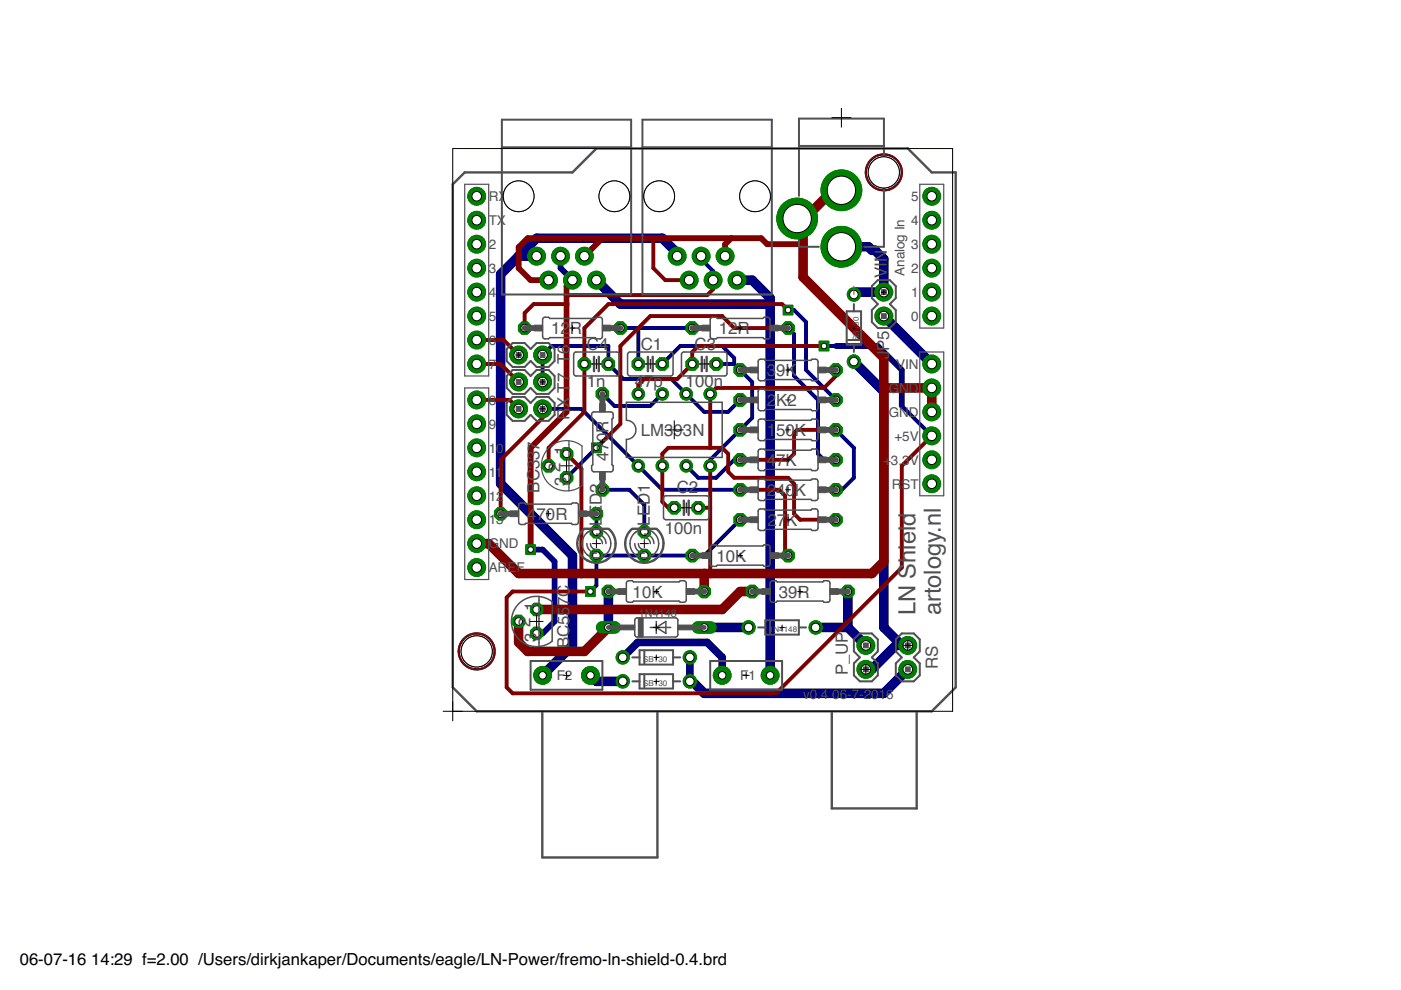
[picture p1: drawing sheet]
<svg xmlns="http://www.w3.org/2000/svg" width="297mm" height="210mm" viewBox="0 0 297 210" stroke-linecap="round" stroke-linejoin="round" font-family="sans-serif">
<defs><g id="words">
<g font-size="5" fill="#505050">
<text x="194.1" y="130.5" transform="rotate(-90 194.1 130.5)">LN Shield</text>
<text x="199.5" y="130.5" transform="rotate(-90 199.5 130.5)">artology.nl</text>
</g>
<g font-size="3.6" fill="#505050">
<text x="188" y="59" transform="rotate(-90 188 59)">VIN</text>
<text x="116.9" y="70.8">12</text>
<text x="120.8" y="70.8">R</text>
<text x="152.4" y="70.8">12R</text>
<text x="124.4" y="74.1">C4</text>
<text x="135.9" y="74.1">C1</text>
<text x="147.3" y="74.1">C3</text>
<text x="188.5" y="76.2" transform="rotate(-90 188.5 76.2)">JP5</text>
<text x="124.4" y="82.1">1n</text>
<text x="134.6" y="82.1">47p</text>
<text x="145.4" y="82.1">100n</text>
<text x="162.6" y="79.7">39K</text>
<text x="120.7" y="89.1" transform="rotate(-90 120.7 89.1)">R</text>
<text x="120.7" y="86.5" transform="rotate(-90 120.7 86.5)">X T7 T6</text>
<text x="162.6" y="86.1">2K2</text>
<text x="135.9" y="92.4">LM393N</text>
<text x="162.6" y="92.4">150</text>
<text x="168.5" y="92.4">K</text>
<text x="118.8" y="100" transform="rotate(-90 118.8 100)">2</text>
<text x="120.1" y="96.5" transform="rotate(-90 120.1 96.5)">1</text>
<text x="129" y="97.7" transform="rotate(-90 129 97.7)">470R</text>
<text x="162.6" y="98.8">47K</text>
<text x="114.4" y="104.5" transform="rotate(-90 114.4 104.5)">BC337</text>
<text x="120.1" y="103.1" transform="rotate(-90 120.1 103.1)">3</text>
<text x="143.5" y="104.6">C2</text>
<text x="162.6" y="105.1">240</text>
<text x="168.5" y="105.1">K</text>
<text x="111.8" y="110.2">470R</text>
<text x="127.6" y="111.5" transform="rotate(-90 127.6 111.5)">LED2</text>
<text x="137.8" y="111.5" transform="rotate(-90 137.8 111.5)">LED1</text>
<text x="140.9" y="113.2">100n</text>
<text x="162.7" y="111.5">27</text>
<text x="166.7" y="111.5">K</text>
<text x="151.9" y="119.1">10K</text>
<text x="113.8" y="129.5" transform="rotate(-90 113.8 129.5)">1</text>
<text x="120.7" y="128.5" transform="rotate(-90 120.7 128.5)">7C</text>
<text x="134.1" y="126.7">10K</text>
<text x="165.1" y="126.7">39R</text>
<text x="112.5" y="133" transform="rotate(-90 112.5 133)">2</text>
<text x="113.8" y="136.1" transform="rotate(-90 113.8 136.1)">3</text>
<text x="120.7" y="137.5" transform="rotate(-90 120.7 137.5)">BC55</text>
<text x="179.8" y="143.2" transform="rotate(-90 179.8 143.2)">P_UP</text>
<text x="198.8" y="141.8" transform="rotate(-90 198.8 141.8)">RS</text>
</g>
<g font-size="3.5">
<text x="4.2" y="204.6">06-07-16</text>
<text x="19.3" y="204.6">14:29 f=2.00 /Users/dirkjankaper/Documents/eagle/LN-Power/fremo-ln-shield-0.4.brd</text>
</g>
<g font-size="2.9" fill="#505050">
<text x="103.6" y="47.7">TX</text>
<text x="103.6" y="42.6">RX</text>
<text x="193.2" y="47.7">4</text>
<text x="193.2" y="42.6">5</text>
<text x="103.6" y="52.8">2</text>
<text x="193.2" y="52.8">3</text>
<text x="103.6" y="57.9">3</text>
<text x="191.7" y="58.5" transform="rotate(-90 191.7 58.5)">Analog In</text>
<text x="193.2" y="57.9">2</text>
<text x="103.6" y="63">4</text>
<text x="193.2" y="63">1</text>
<text x="103.6" y="68">5</text>
<text x="193.2" y="68">0</text>
<text x="103.6" y="73.1">6</text>
<text x="103.6" y="78.2">7</text>
<text x="188.4" y="83.3">GND</text>
<text x="190" y="78.2">VIN</text>
<text x="103.6" y="85.8">8</text>
<text x="188.4" y="88.3">GND</text>
<text x="103.6" y="96">10</text>
<text x="103.6" y="90.9">9</text>
<text x="189.6" y="93.4">+5V</text>
<text x="103.6" y="101">11</text>
<text x="187.2" y="98.5">+3.3V</text>
<text x="103.6" y="106.1">12</text>
<text x="189.1" y="103.6">RST</text>
<text x="103.6" y="111.2">13</text>
<text x="103.6" y="116.3">GND</text>
<text x="103.6" y="121.4">AREF</text>
<text x="118" y="144.2">F2</text>
<text x="156.9" y="144.2">F1</text>
<text x="170.3" y="148.3">v0.4</text>
<text x="176.5" y="148.3">06-7-2016</text>
</g>
<text font-size="2.3" fill="#505050" x="135.5" y="130.8">1N4148</text>
<g font-size="1.7" fill="#505050">
<text x="182.1" y="72.3" transform="rotate(-90 182.1 72.3)">SB130</text>
<text x="163" y="134.1">1N4148</text>
<text x="136.4" y="140.4">SB130</text>
<text x="136.4" y="145.5">SB130</text>
</g>
</g></defs>
<g fill="#000080" stroke="#000080" stroke-width=".21">
<path d="M98.1 135.5a3.9 3.9 0 0 1 6.3 .5 3.9 3.9 0 0 1-2.2 5.9 3.9 3.9 0 0 1-5.1-3.8h.3a3.7 3.7 0 0 1 5.3-3.3 3.7 3.7 0 0 1 .5 6.3 3.7 3.7 0 0 1-5.8-2.4v-.6h-.3a4.1 4.1 0 0 1 1-2.6z" fill-rule="evenodd"/>
<path d="M184.5 33.9a3.9 3.9 0 0 1 6.2 .6 3.9 3.9 0 0 1-2.2 5.8 3.9 3.9 0 0 1-5-3.7h.2a3.7 3.7 0 0 1 5.4-3.4 3.7 3.7 0 0 1 .5 6.3 3.7 3.7 0 0 1-5.9-2.4v-.5h-.2a4 4 0 0 1 1-2.7z" fill-rule="evenodd"/>
</g>
<g fill="none" stroke="#000080" stroke-width=".83">
<path d="M148.7 54.3v.6l2.5 2.6v1.9M131.5 69.6h15.3M135.3 69.6v7.6M140.4 77.2l3.8-3.8h8.9l2.6 2.5v1.3M151.8 77.2h3.9M155.7 77.2l3.8 3.8v7.6l-8.9 8.9v1.3M167.1 65.7h1.3l2.5 2.6v10.1l6.3 6.4M167.1 69.6l1.3 1.2v8.9l5 5.1v11.4l1.3 1.3h2.5M174.7 73.4h2.5M115 81v-5.7l1.9-1.9h12.1v3.8l3.2 3.1h10.1l7 7h5.1l2.5-2.5M115 86.7h8.3l17.1 17.1h16.5M126.4 95l-6.3 6.3"/>
<path d="M127.7 83.5l2.6 2.6h7.6l2.5-2.6M156.9 97.5h-1.2l-3.9 3.8h-3.8l-2.5-2.5M177.2 91.1l3.8 3.9v6.3l-2.5 2.5h-1.3M191.2 86.1l6.3 6.3M126.4 108.9v3.8M127.7 117.8l-1.3 1.3v5l-1.2 1.3M127.7 103.8h5.7l3.2 3.2v5.7M156.9 110.2l-7.6 7.6h-22.9"/>
</g>
<g fill="none" stroke="#000080" stroke-width="2">
<path d="M110 54.3h3.8M126.4 59.4l5.1 5.1h31.8M143.6 54.3v-.6l-3.2-3.2h-26.6l-7.6 7.6v44.5l15.2 15.2v19l-6.4 6.4M156.3 59.4h3.2l3.8 3.8v80M178.4 52.3h5.7l.7 .7h.7l1.9 1.9v7h-5.9l-.5 .5M181 76.7l6.4 6.3v50l3.8 3.8M187.4 67l10.1 10.2M129 125.4v7.6M149.3 133h9.4M172.9 133h6.9M179.8 125.4v7.6M179.8 133l3.8 3.8"/>
<path d="M192.5 136.8h-2.6l-5.1 5.1h-1.2M125.2 143.2l1.2 1.3h5.6M192.5 141.9l-5.1 5.1h-38.1l-2.5-2.5h-.5"/>
</g>
<path d="M132 139.4l3.2-3.2h14.7l3.2 3.2v3.8M146.3 139.4v5.1" fill="none" stroke="#000080" stroke-width="1.6"/>
<path d="M118.9 54.3v2.6l2.5 2.5M177.2 73.4h8.9l5.1 5v7.7M112.5 116.5h2.5l2.6 2.6v12.7l-2.6 2.5h-1.2" fill="none" stroke="#000080" stroke-width="1.2"/>
<circle cx="132" cy="139.4" r="1.41" fill="#008000" stroke="#008000" stroke-width=".21"/>
<circle cx="132" cy="139.4" r=".91" fill="#fff" stroke="#000" stroke-width=".21"/>
<circle cx="146.3" cy="139.4" r="1.41" fill="#008000" stroke="#008000" stroke-width=".21"/>
<circle cx="146.3" cy="139.4" r=".91" fill="#fff" stroke="#000" stroke-width=".21"/>
<circle cx="132" cy="144.5" r="1.41" fill="#008000" stroke="#008000" stroke-width=".21"/>
<circle cx="132" cy="144.5" r=".91" fill="#fff" stroke="#000" stroke-width=".21"/>
<circle cx="146.3" cy="144.5" r="1.41" fill="#008000" stroke="#008000" stroke-width=".21"/>
<circle cx="146.3" cy="144.5" r=".91" fill="#fff" stroke="#000" stroke-width=".21"/>
<circle cx="181" cy="76.7" r="1.41" fill="#008000" stroke="#008000" stroke-width=".21"/>
<circle cx="181" cy="76.7" r=".91" fill="#fff" stroke="#000" stroke-width=".21"/>
<circle cx="181" cy="62.4" r="1.41" fill="#008000" stroke="#008000" stroke-width=".21"/>
<circle cx="181" cy="62.4" r=".91" fill="#fff" stroke="#000" stroke-width=".21"/>
<circle cx="158.7" cy="133" r="1.41" fill="#008000" stroke="#008000" stroke-width=".21"/>
<circle cx="158.7" cy="133" r=".91" fill="#fff" stroke="#000" stroke-width=".21"/>
<circle cx="172.9" cy="133" r="1.41" fill="#008000" stroke="#008000" stroke-width=".21"/>
<circle cx="172.9" cy="133" r=".91" fill="#fff" stroke="#000" stroke-width=".21"/>
<path d="M127.7 133h2.6" fill="none" stroke="#008000" stroke-width="2.6"/>
<circle cx="129" cy="133" r=".8" fill="#fff" stroke="#000" stroke-width=".21"/>
<path d="M148 133h2.6" fill="none" stroke="#008000" stroke-width="2.6"/>
<circle cx="149.3" cy="133" r=".8" fill="#fff" stroke="#000" stroke-width=".21"/>
<circle cx="153.1" cy="143.2" r="1.88" fill="#008000" stroke="#008000" stroke-width=".21"/>
<circle cx="153.1" cy="143.2" r=".8" fill="#fff" stroke="#000" stroke-width=".21"/>
<circle cx="163.3" cy="143.2" r="1.88" fill="#008000" stroke="#008000" stroke-width=".21"/>
<circle cx="163.3" cy="143.2" r=".8" fill="#fff" stroke="#000" stroke-width=".21"/>
<circle cx="125.2" cy="143.2" r="1.88" fill="#008000" stroke="#008000" stroke-width=".21"/>
<circle cx="125.2" cy="143.2" r=".8" fill="#fff" stroke="#000" stroke-width=".21"/>
<circle cx="115" cy="143.2" r="1.88" fill="#008000" stroke="#008000" stroke-width=".21"/>
<circle cx="115" cy="143.2" r=".8" fill="#fff" stroke="#000" stroke-width=".21"/>
<circle cx="126.4" cy="59.4" r="1.88" fill="#008000" stroke="#008000" stroke-width=".21"/>
<circle cx="126.4" cy="59.4" r="1.02" fill="#fff" stroke="#000" stroke-width=".21"/>
<circle cx="123.9" cy="54.3" r="1.88" fill="#008000" stroke="#008000" stroke-width=".21"/>
<circle cx="123.9" cy="54.3" r="1.02" fill="#fff" stroke="#000" stroke-width=".21"/>
<circle cx="121.4" cy="59.4" r="1.88" fill="#008000" stroke="#008000" stroke-width=".21"/>
<circle cx="121.4" cy="59.4" r="1.02" fill="#fff" stroke="#000" stroke-width=".21"/>
<circle cx="118.9" cy="54.3" r="1.88" fill="#008000" stroke="#008000" stroke-width=".21"/>
<circle cx="118.9" cy="54.3" r="1.02" fill="#fff" stroke="#000" stroke-width=".21"/>
<circle cx="116.3" cy="59.4" r="1.88" fill="#008000" stroke="#008000" stroke-width=".21"/>
<circle cx="116.3" cy="59.4" r="1.02" fill="#fff" stroke="#000" stroke-width=".21"/>
<circle cx="113.8" cy="54.3" r="1.88" fill="#008000" stroke="#008000" stroke-width=".21"/>
<circle cx="113.8" cy="54.3" r="1.02" fill="#fff" stroke="#000" stroke-width=".21"/>
<circle cx="156.3" cy="59.4" r="1.88" fill="#008000" stroke="#008000" stroke-width=".21"/>
<circle cx="156.3" cy="59.4" r="1.02" fill="#fff" stroke="#000" stroke-width=".21"/>
<circle cx="153.7" cy="54.3" r="1.88" fill="#008000" stroke="#008000" stroke-width=".21"/>
<circle cx="153.7" cy="54.3" r="1.02" fill="#fff" stroke="#000" stroke-width=".21"/>
<circle cx="151.2" cy="59.4" r="1.88" fill="#008000" stroke="#008000" stroke-width=".21"/>
<circle cx="151.2" cy="59.4" r="1.02" fill="#fff" stroke="#000" stroke-width=".21"/>
<circle cx="148.7" cy="54.3" r="1.88" fill="#008000" stroke="#008000" stroke-width=".21"/>
<circle cx="148.7" cy="54.3" r="1.02" fill="#fff" stroke="#000" stroke-width=".21"/>
<circle cx="146.1" cy="59.4" r="1.88" fill="#008000" stroke="#008000" stroke-width=".21"/>
<circle cx="146.1" cy="59.4" r="1.02" fill="#fff" stroke="#000" stroke-width=".21"/>
<circle cx="143.6" cy="54.3" r="1.88" fill="#008000" stroke="#008000" stroke-width=".21"/>
<circle cx="143.6" cy="54.3" r="1.02" fill="#fff" stroke="#000" stroke-width=".21"/>
<circle cx="178.4" cy="52.3" r="4.3" fill="#008000" stroke="#008000" stroke-width=".21"/>
<circle cx="178.4" cy="52.3" r="3" fill="#fff" stroke="#000" stroke-width=".21"/>
<circle cx="178.4" cy="40.3" r="4.3" fill="#008000" stroke="#008000" stroke-width=".21"/>
<circle cx="178.4" cy="40.3" r="3" fill="#fff" stroke="#000" stroke-width=".21"/>
<circle cx="169" cy="46.3" r="4.3" fill="#008000" stroke="#008000" stroke-width=".21"/>
<circle cx="169" cy="46.3" r="3" fill="#fff" stroke="#000" stroke-width=".21"/>
<circle cx="113.8" cy="129.2" r="1.42" fill="#008000" stroke="#008000" stroke-width=".21"/>
<circle cx="113.8" cy="129.2" r=".8" fill="#fff" stroke="#000" stroke-width=".21"/>
<circle cx="110" cy="131.8" r="1.42" fill="#008000" stroke="#008000" stroke-width=".21"/>
<circle cx="110" cy="131.8" r=".8" fill="#fff" stroke="#000" stroke-width=".21"/>
<circle cx="113.8" cy="134.3" r="1.42" fill="#008000" stroke="#008000" stroke-width=".21"/>
<circle cx="113.8" cy="134.3" r=".8" fill="#fff" stroke="#000" stroke-width=".21"/>
<circle cx="159.5" cy="125.4" r="1.42" fill="#008000" stroke="#008000" stroke-width=".21"/>
<circle cx="159.5" cy="125.4" r=".8" fill="#fff" stroke="#000" stroke-width=".21"/>
<circle cx="179.8" cy="125.4" r="1.42" fill="#008000" stroke="#008000" stroke-width=".21"/>
<circle cx="179.8" cy="125.4" r=".8" fill="#fff" stroke="#000" stroke-width=".21"/>
<circle cx="149.3" cy="125.4" r="1.42" fill="#008000" stroke="#008000" stroke-width=".21"/>
<circle cx="149.3" cy="125.4" r=".8" fill="#fff" stroke="#000" stroke-width=".21"/>
<circle cx="129" cy="125.4" r="1.42" fill="#008000" stroke="#008000" stroke-width=".21"/>
<circle cx="129" cy="125.4" r=".8" fill="#fff" stroke="#000" stroke-width=".21"/>
<circle cx="197.5" cy="102.6" r="1.88" fill="#008000" stroke="#008000" stroke-width=".21"/>
<circle cx="197.5" cy="102.6" r="1.02" fill="#fff" stroke="#000" stroke-width=".21"/>
<circle cx="197.5" cy="97.5" r="1.88" fill="#008000" stroke="#008000" stroke-width=".21"/>
<circle cx="197.5" cy="97.5" r="1.02" fill="#fff" stroke="#000" stroke-width=".21"/>
<circle cx="197.5" cy="92.4" r="1.88" fill="#008000" stroke="#008000" stroke-width=".21"/>
<circle cx="197.5" cy="92.4" r="1.02" fill="#fff" stroke="#000" stroke-width=".21"/>
<circle cx="197.5" cy="87.3" r="1.88" fill="#008000" stroke="#008000" stroke-width=".21"/>
<circle cx="197.5" cy="87.3" r="1.02" fill="#fff" stroke="#000" stroke-width=".21"/>
<circle cx="197.5" cy="82.3" r="1.88" fill="#008000" stroke="#008000" stroke-width=".21"/>
<circle cx="197.5" cy="82.3" r="1.02" fill="#fff" stroke="#000" stroke-width=".21"/>
<circle cx="197.5" cy="77.2" r="1.88" fill="#008000" stroke="#008000" stroke-width=".21"/>
<circle cx="197.5" cy="77.2" r="1.02" fill="#fff" stroke="#000" stroke-width=".21"/>
<circle cx="197.5" cy="67" r="1.88" fill="#008000" stroke="#008000" stroke-width=".21"/>
<circle cx="197.5" cy="67" r="1.02" fill="#fff" stroke="#000" stroke-width=".21"/>
<circle cx="197.5" cy="61.9" r="1.88" fill="#008000" stroke="#008000" stroke-width=".21"/>
<circle cx="197.5" cy="61.9" r="1.02" fill="#fff" stroke="#000" stroke-width=".21"/>
<circle cx="197.5" cy="56.9" r="1.88" fill="#008000" stroke="#008000" stroke-width=".21"/>
<circle cx="197.5" cy="56.9" r="1.02" fill="#fff" stroke="#000" stroke-width=".21"/>
<circle cx="197.5" cy="51.8" r="1.88" fill="#008000" stroke="#008000" stroke-width=".21"/>
<circle cx="197.5" cy="51.8" r="1.02" fill="#fff" stroke="#000" stroke-width=".21"/>
<circle cx="197.5" cy="46.7" r="1.88" fill="#008000" stroke="#008000" stroke-width=".21"/>
<circle cx="197.5" cy="46.7" r="1.02" fill="#fff" stroke="#000" stroke-width=".21"/>
<circle cx="197.5" cy="41.6" r="1.88" fill="#008000" stroke="#008000" stroke-width=".21"/>
<circle cx="197.5" cy="41.6" r="1.02" fill="#fff" stroke="#000" stroke-width=".21"/>
<circle cx="101.1" cy="41.6" r="1.88" fill="#008000" stroke="#008000" stroke-width=".21"/>
<circle cx="101.1" cy="41.6" r="1.02" fill="#fff" stroke="#000" stroke-width=".21"/>
<circle cx="101.1" cy="46.7" r="1.88" fill="#008000" stroke="#008000" stroke-width=".21"/>
<circle cx="101.1" cy="46.7" r="1.02" fill="#fff" stroke="#000" stroke-width=".21"/>
<circle cx="101.1" cy="51.8" r="1.88" fill="#008000" stroke="#008000" stroke-width=".21"/>
<circle cx="101.1" cy="51.8" r="1.02" fill="#fff" stroke="#000" stroke-width=".21"/>
<circle cx="101.1" cy="56.9" r="1.88" fill="#008000" stroke="#008000" stroke-width=".21"/>
<circle cx="101.1" cy="56.9" r="1.02" fill="#fff" stroke="#000" stroke-width=".21"/>
<circle cx="101.1" cy="61.9" r="1.88" fill="#008000" stroke="#008000" stroke-width=".21"/>
<circle cx="101.1" cy="61.9" r="1.02" fill="#fff" stroke="#000" stroke-width=".21"/>
<circle cx="101.1" cy="67" r="1.88" fill="#008000" stroke="#008000" stroke-width=".21"/>
<circle cx="101.1" cy="67" r="1.02" fill="#fff" stroke="#000" stroke-width=".21"/>
<circle cx="101.1" cy="72.1" r="1.88" fill="#008000" stroke="#008000" stroke-width=".21"/>
<circle cx="101.1" cy="72.1" r="1.02" fill="#fff" stroke="#000" stroke-width=".21"/>
<circle cx="101.1" cy="77.2" r="1.88" fill="#008000" stroke="#008000" stroke-width=".21"/>
<circle cx="101.1" cy="77.2" r="1.02" fill="#fff" stroke="#000" stroke-width=".21"/>
<circle cx="101.1" cy="84.8" r="1.88" fill="#008000" stroke="#008000" stroke-width=".21"/>
<circle cx="101.1" cy="84.8" r="1.02" fill="#fff" stroke="#000" stroke-width=".21"/>
<circle cx="101.1" cy="89.9" r="1.88" fill="#008000" stroke="#008000" stroke-width=".21"/>
<circle cx="101.1" cy="89.9" r="1.02" fill="#fff" stroke="#000" stroke-width=".21"/>
<circle cx="101.1" cy="95" r="1.88" fill="#008000" stroke="#008000" stroke-width=".21"/>
<circle cx="101.1" cy="95" r="1.02" fill="#fff" stroke="#000" stroke-width=".21"/>
<circle cx="101.1" cy="100" r="1.88" fill="#008000" stroke="#008000" stroke-width=".21"/>
<circle cx="101.1" cy="100" r="1.02" fill="#fff" stroke="#000" stroke-width=".21"/>
<circle cx="101.1" cy="105.1" r="1.88" fill="#008000" stroke="#008000" stroke-width=".21"/>
<circle cx="101.1" cy="105.1" r="1.02" fill="#fff" stroke="#000" stroke-width=".21"/>
<circle cx="101.1" cy="110.2" r="1.88" fill="#008000" stroke="#008000" stroke-width=".21"/>
<circle cx="101.1" cy="110.2" r="1.02" fill="#fff" stroke="#000" stroke-width=".21"/>
<circle cx="101.1" cy="115.3" r="1.88" fill="#008000" stroke="#008000" stroke-width=".21"/>
<circle cx="101.1" cy="115.3" r="1.02" fill="#fff" stroke="#000" stroke-width=".21"/>
<circle cx="101.1" cy="120.3" r="1.88" fill="#008000" stroke="#008000" stroke-width=".21"/>
<circle cx="101.1" cy="120.3" r="1.02" fill="#fff" stroke="#000" stroke-width=".21"/>
<circle cx="135.3" cy="98.8" r="1.31" fill="#008000" stroke="#008000" stroke-width=".21"/>
<circle cx="135.3" cy="98.8" r=".8" fill="#fff" stroke="#000" stroke-width=".21"/>
<circle cx="140.4" cy="98.8" r="1.31" fill="#008000" stroke="#008000" stroke-width=".21"/>
<circle cx="140.4" cy="98.8" r=".8" fill="#fff" stroke="#000" stroke-width=".21"/>
<circle cx="140.4" cy="83.5" r="1.31" fill="#008000" stroke="#008000" stroke-width=".21"/>
<circle cx="140.4" cy="83.5" r=".8" fill="#fff" stroke="#000" stroke-width=".21"/>
<circle cx="135.3" cy="83.5" r="1.31" fill="#008000" stroke="#008000" stroke-width=".21"/>
<circle cx="135.3" cy="83.5" r=".8" fill="#fff" stroke="#000" stroke-width=".21"/>
<circle cx="145.5" cy="98.8" r="1.31" fill="#008000" stroke="#008000" stroke-width=".21"/>
<circle cx="145.5" cy="98.8" r=".8" fill="#fff" stroke="#000" stroke-width=".21"/>
<circle cx="150.6" cy="98.8" r="1.31" fill="#008000" stroke="#008000" stroke-width=".21"/>
<circle cx="150.6" cy="98.8" r=".8" fill="#fff" stroke="#000" stroke-width=".21"/>
<circle cx="145.5" cy="83.5" r="1.31" fill="#008000" stroke="#008000" stroke-width=".21"/>
<circle cx="145.5" cy="83.5" r=".8" fill="#fff" stroke="#000" stroke-width=".21"/>
<circle cx="150.6" cy="83.5" r="1.31" fill="#008000" stroke="#008000" stroke-width=".21"/>
<circle cx="150.6" cy="83.5" r=".8" fill="#fff" stroke="#000" stroke-width=".21"/>
<circle cx="120.1" cy="96.2" r="1.42" fill="#008000" stroke="#008000" stroke-width=".21"/>
<circle cx="120.1" cy="96.2" r=".8" fill="#fff" stroke="#000" stroke-width=".21"/>
<circle cx="116.3" cy="98.8" r="1.42" fill="#008000" stroke="#008000" stroke-width=".21"/>
<circle cx="116.3" cy="98.8" r=".8" fill="#fff" stroke="#000" stroke-width=".21"/>
<circle cx="120.1" cy="101.3" r="1.42" fill="#008000" stroke="#008000" stroke-width=".21"/>
<circle cx="120.1" cy="101.3" r=".8" fill="#fff" stroke="#000" stroke-width=".21"/>
<circle cx="135.3" cy="77.2" r="1.42" fill="#008000" stroke="#008000" stroke-width=".21"/>
<circle cx="135.3" cy="77.2" r=".8" fill="#fff" stroke="#000" stroke-width=".21"/>
<circle cx="140.4" cy="77.2" r="1.42" fill="#008000" stroke="#008000" stroke-width=".21"/>
<circle cx="140.4" cy="77.2" r=".8" fill="#fff" stroke="#000" stroke-width=".21"/>
<circle cx="143" cy="107.7" r="1.42" fill="#008000" stroke="#008000" stroke-width=".21"/>
<circle cx="143" cy="107.7" r=".8" fill="#fff" stroke="#000" stroke-width=".21"/>
<circle cx="148" cy="107.7" r="1.42" fill="#008000" stroke="#008000" stroke-width=".21"/>
<circle cx="148" cy="107.7" r=".8" fill="#fff" stroke="#000" stroke-width=".21"/>
<circle cx="146.8" cy="77.2" r="1.42" fill="#008000" stroke="#008000" stroke-width=".21"/>
<circle cx="146.8" cy="77.2" r=".8" fill="#fff" stroke="#000" stroke-width=".21"/>
<circle cx="151.8" cy="77.2" r="1.42" fill="#008000" stroke="#008000" stroke-width=".21"/>
<circle cx="151.8" cy="77.2" r=".8" fill="#fff" stroke="#000" stroke-width=".21"/>
<circle cx="123.9" cy="77.2" r="1.42" fill="#008000" stroke="#008000" stroke-width=".21"/>
<circle cx="123.9" cy="77.2" r=".8" fill="#fff" stroke="#000" stroke-width=".21"/>
<circle cx="129" cy="77.2" r="1.42" fill="#008000" stroke="#008000" stroke-width=".21"/>
<circle cx="129" cy="77.2" r=".8" fill="#fff" stroke="#000" stroke-width=".21"/>
<circle cx="156.9" cy="78.4" r="1.42" fill="#008000" stroke="#008000" stroke-width=".21"/>
<circle cx="156.9" cy="78.4" r=".8" fill="#fff" stroke="#000" stroke-width=".21"/>
<circle cx="177.2" cy="78.4" r="1.42" fill="#008000" stroke="#008000" stroke-width=".21"/>
<circle cx="177.2" cy="78.4" r=".8" fill="#fff" stroke="#000" stroke-width=".21"/>
<circle cx="156.9" cy="84.8" r="1.42" fill="#008000" stroke="#008000" stroke-width=".21"/>
<circle cx="156.9" cy="84.8" r=".8" fill="#fff" stroke="#000" stroke-width=".21"/>
<circle cx="177.2" cy="84.8" r="1.42" fill="#008000" stroke="#008000" stroke-width=".21"/>
<circle cx="177.2" cy="84.8" r=".8" fill="#fff" stroke="#000" stroke-width=".21"/>
<circle cx="127.7" cy="83.5" r="1.42" fill="#008000" stroke="#008000" stroke-width=".21"/>
<circle cx="127.7" cy="83.5" r=".8" fill="#fff" stroke="#000" stroke-width=".21"/>
<circle cx="127.7" cy="103.8" r="1.42" fill="#008000" stroke="#008000" stroke-width=".21"/>
<circle cx="127.7" cy="103.8" r=".8" fill="#fff" stroke="#000" stroke-width=".21"/>
<circle cx="146.8" cy="69.6" r="1.42" fill="#008000" stroke="#008000" stroke-width=".21"/>
<circle cx="146.8" cy="69.6" r=".8" fill="#fff" stroke="#000" stroke-width=".21"/>
<circle cx="167.1" cy="69.6" r="1.42" fill="#008000" stroke="#008000" stroke-width=".21"/>
<circle cx="167.1" cy="69.6" r=".8" fill="#fff" stroke="#000" stroke-width=".21"/>
<circle cx="111.2" cy="69.6" r="1.42" fill="#008000" stroke="#008000" stroke-width=".21"/>
<circle cx="111.2" cy="69.6" r=".8" fill="#fff" stroke="#000" stroke-width=".21"/>
<circle cx="131.5" cy="69.6" r="1.42" fill="#008000" stroke="#008000" stroke-width=".21"/>
<circle cx="131.5" cy="69.6" r=".8" fill="#fff" stroke="#000" stroke-width=".21"/>
<circle cx="156.9" cy="91.1" r="1.42" fill="#008000" stroke="#008000" stroke-width=".21"/>
<circle cx="156.9" cy="91.1" r=".8" fill="#fff" stroke="#000" stroke-width=".21"/>
<circle cx="177.2" cy="91.1" r="1.42" fill="#008000" stroke="#008000" stroke-width=".21"/>
<circle cx="177.2" cy="91.1" r=".8" fill="#fff" stroke="#000" stroke-width=".21"/>
<circle cx="156.9" cy="97.5" r="1.42" fill="#008000" stroke="#008000" stroke-width=".21"/>
<circle cx="156.9" cy="97.5" r=".8" fill="#fff" stroke="#000" stroke-width=".21"/>
<circle cx="177.2" cy="97.5" r="1.42" fill="#008000" stroke="#008000" stroke-width=".21"/>
<circle cx="177.2" cy="97.5" r=".8" fill="#fff" stroke="#000" stroke-width=".21"/>
<circle cx="177.2" cy="110.2" r="1.42" fill="#008000" stroke="#008000" stroke-width=".21"/>
<circle cx="177.2" cy="110.2" r=".8" fill="#fff" stroke="#000" stroke-width=".21"/>
<circle cx="156.9" cy="110.2" r="1.42" fill="#008000" stroke="#008000" stroke-width=".21"/>
<circle cx="156.9" cy="110.2" r=".8" fill="#fff" stroke="#000" stroke-width=".21"/>
<circle cx="156.9" cy="103.8" r="1.42" fill="#008000" stroke="#008000" stroke-width=".21"/>
<circle cx="156.9" cy="103.8" r=".8" fill="#fff" stroke="#000" stroke-width=".21"/>
<circle cx="177.2" cy="103.8" r="1.42" fill="#008000" stroke="#008000" stroke-width=".21"/>
<circle cx="177.2" cy="103.8" r=".8" fill="#fff" stroke="#000" stroke-width=".21"/>
<circle cx="167.1" cy="117.8" r="1.42" fill="#008000" stroke="#008000" stroke-width=".21"/>
<circle cx="167.1" cy="117.8" r=".8" fill="#fff" stroke="#000" stroke-width=".21"/>
<circle cx="146.8" cy="117.8" r="1.42" fill="#008000" stroke="#008000" stroke-width=".21"/>
<circle cx="146.8" cy="117.8" r=".8" fill="#fff" stroke="#000" stroke-width=".21"/>
<circle cx="106.2" cy="108.9" r="1.42" fill="#008000" stroke="#008000" stroke-width=".21"/>
<circle cx="106.2" cy="108.9" r=".8" fill="#fff" stroke="#000" stroke-width=".21"/>
<circle cx="126.4" cy="108.9" r="1.42" fill="#008000" stroke="#008000" stroke-width=".21"/>
<circle cx="126.4" cy="108.9" r=".8" fill="#fff" stroke="#000" stroke-width=".21"/>
<circle cx="115" cy="81" r="1.88" fill="#008000" stroke="#008000" stroke-width=".21"/>
<circle cx="115" cy="81" r="1.02" fill="#fff" stroke="#000" stroke-width=".21"/>
<circle cx="110" cy="81" r="1.88" fill="#008000" stroke="#008000" stroke-width=".21"/>
<circle cx="110" cy="81" r="1.02" fill="#fff" stroke="#000" stroke-width=".21"/>
<circle cx="115" cy="86.7" r="1.88" fill="#008000" stroke="#008000" stroke-width=".21"/>
<circle cx="115" cy="86.7" r="1.02" fill="#fff" stroke="#000" stroke-width=".21"/>
<circle cx="110" cy="86.7" r="1.88" fill="#008000" stroke="#008000" stroke-width=".21"/>
<circle cx="110" cy="86.7" r="1.02" fill="#fff" stroke="#000" stroke-width=".21"/>
<circle cx="136.6" cy="117.8" r="1.42" fill="#008000" stroke="#008000" stroke-width=".21"/>
<circle cx="136.6" cy="117.8" r=".8" fill="#fff" stroke="#000" stroke-width=".21"/>
<circle cx="136.6" cy="112.7" r="1.42" fill="#008000" stroke="#008000" stroke-width=".21"/>
<circle cx="136.6" cy="112.7" r=".8" fill="#fff" stroke="#000" stroke-width=".21"/>
<circle cx="126.4" cy="117.8" r="1.42" fill="#008000" stroke="#008000" stroke-width=".21"/>
<circle cx="126.4" cy="117.8" r=".8" fill="#fff" stroke="#000" stroke-width=".21"/>
<circle cx="126.4" cy="112.7" r="1.42" fill="#008000" stroke="#008000" stroke-width=".21"/>
<circle cx="126.4" cy="112.7" r=".8" fill="#fff" stroke="#000" stroke-width=".21"/>
<circle cx="192.5" cy="136.8" r="1.88" fill="#008000" stroke="#008000" stroke-width=".21"/>
<circle cx="192.5" cy="136.8" r="1.02" fill="#fff" stroke="#000" stroke-width=".21"/>
<circle cx="192.5" cy="141.9" r="1.88" fill="#008000" stroke="#008000" stroke-width=".21"/>
<circle cx="192.5" cy="141.9" r="1.02" fill="#fff" stroke="#000" stroke-width=".21"/>
<circle cx="183.6" cy="141.9" r="1.88" fill="#008000" stroke="#008000" stroke-width=".21"/>
<circle cx="183.6" cy="141.9" r="1.02" fill="#fff" stroke="#000" stroke-width=".21"/>
<circle cx="183.6" cy="136.8" r="1.88" fill="#008000" stroke="#008000" stroke-width=".21"/>
<circle cx="183.6" cy="136.8" r="1.02" fill="#fff" stroke="#000" stroke-width=".21"/>
<circle cx="187.4" cy="61.9" r="1.88" fill="#008000" stroke="#008000" stroke-width=".21"/>
<circle cx="187.4" cy="61.9" r="1.02" fill="#fff" stroke="#000" stroke-width=".21"/>
<circle cx="187.4" cy="67" r="1.88" fill="#008000" stroke="#008000" stroke-width=".21"/>
<circle cx="187.4" cy="67" r="1.02" fill="#fff" stroke="#000" stroke-width=".21"/>
<circle cx="110" cy="75.3" r="1.88" fill="#008000" stroke="#008000" stroke-width=".21"/>
<circle cx="110" cy="75.3" r="1.02" fill="#fff" stroke="#000" stroke-width=".21"/>
<circle cx="115" cy="75.3" r="1.88" fill="#008000" stroke="#008000" stroke-width=".21"/>
<circle cx="115" cy="75.3" r="1.02" fill="#fff" stroke="#000" stroke-width=".21"/>
<path d="M173.7 72.3h2v2.1h-2z" fill="#008000" stroke="#008000" stroke-width=".21"/>
<circle cx="174.7" cy="73.4" r=".59" fill="#fff" stroke="#000" stroke-width=".21"/>
<path d="M124.2 124.4h2v2h-2z" fill="#008000" stroke="#008000" stroke-width=".21"/>
<circle cx="125.2" cy="125.4" r=".59" fill="#fff" stroke="#000" stroke-width=".21"/>
<path d="M166.1 64.7h2v2.1h-2z" fill="#008000" stroke="#008000" stroke-width=".21"/>
<circle cx="167.1" cy="65.7" r=".59" fill="#fff" stroke="#000" stroke-width=".21"/>
<path d="M125.4 93.9h2.1v2.1h-2.1z" fill="#008000" stroke="#008000" stroke-width=".21"/>
<circle cx="126.4" cy="95" r=".59" fill="#fff" stroke="#000" stroke-width=".21"/>
<path d="M111.5 115.5h2v2h-2z" fill="#008000" stroke="#008000" stroke-width=".21"/>
<circle cx="112.5" cy="116.5" r=".59" fill="#fff" stroke="#000" stroke-width=".21"/>
<path d="M178.4 40.3h-1.8l-6.3 6.4v12.1l17.1 17.1v43.2l-2.6 2.5h-74.8l-6.4-6.3h-2.5M187.4 82.3h10.1v5M110 131.8v4.4l1.9 1.9h12l5.1-5.1M149.3 121.6v3.8M159.5 125.4h-2.6l-3.8 3.8h-39.3" fill="none" stroke="#800000" stroke-width="2"/>
<path d="M121.4 59.4l-1.3 1.3v26.6l-7.6 7.7v21.5M127.7 50.5l-3.8 3.8M155 50.5l-1.3 1.3v2.5M170.3 51.8h-7.7l-1.2-1.3h-49.5l-1.9 1.9v4.5l2.5 2.5h3.8" fill="none" stroke="#800000" stroke-width="1.2"/>
<g fill="none" stroke="#800000" stroke-width=".83">
<path d="M138.5 50.5v6.4l2.6 2.5h5M151.2 59.4v1.9l-1.3 1.3h-29.8M169 46.3l.4 .4h.9M101.1 77.2h5.1l3.8 3.8M101.1 72.1h5.7l3.2 3.2M120.1 64.5h-7l-1.9 1.9v3.2M167.1 69.6h-11.4l-2.6-2.6h-15.2l-6.4 6.4v16.5l-5.1 5.1M167.1 65.7l-1.3-1.2h-36.8l-5.1 5.1v17.7l-7.6 7.7v3.8M174.7 73.4h-26.7l-1.2 1.2v2.6l-3.2 3.1h-7l-1.3 1.3v1.9M177.2 78.4v1.3l-2.5 2.6h-22.9l-1.2 1.2v11.5M101.1 84.8h7l1.9 1.9M115 86.7v1.9l-8.8 8.9v11.4"/>
<path d="M120.1 96.2l3.2 3.2v22.2M150.6 98.8v22.8M177.2 91.1h-8.2l-.6 .7v4.4l-1.3 1.3h-10.2M197.5 92.4l-6.3 6.4v21.5l-26.7 26.7h-55.8l-1.3-1.3v-19l1.3-1.3h16.5M143 107.7h-1.3l-1.3-1.3v-10.2l1.3-1.2h11.4l1.3 1.2v3.8l1.3 1.3h11.4l1.3 1.3v6.3l1.2 1.3h7.6M148 107.7h2.6M156.9 103.8h8.3l1.3 1.3v12.1l.6 .6"/>
</g>
<circle cx="132" cy="139.4" r="1.41" fill="#008000" stroke="#008000" stroke-width=".21"/>
<circle cx="132" cy="139.4" r=".91" fill="#fff" stroke="#000" stroke-width=".21"/>
<circle cx="146.3" cy="139.4" r="1.41" fill="#008000" stroke="#008000" stroke-width=".21"/>
<circle cx="146.3" cy="139.4" r=".91" fill="#fff" stroke="#000" stroke-width=".21"/>
<circle cx="132" cy="144.5" r="1.41" fill="#008000" stroke="#008000" stroke-width=".21"/>
<circle cx="132" cy="144.5" r=".91" fill="#fff" stroke="#000" stroke-width=".21"/>
<circle cx="146.3" cy="144.5" r="1.41" fill="#008000" stroke="#008000" stroke-width=".21"/>
<circle cx="146.3" cy="144.5" r=".91" fill="#fff" stroke="#000" stroke-width=".21"/>
<circle cx="181" cy="76.7" r="1.41" fill="#008000" stroke="#008000" stroke-width=".21"/>
<circle cx="181" cy="76.7" r=".91" fill="#fff" stroke="#000" stroke-width=".21"/>
<circle cx="181" cy="62.4" r="1.41" fill="#008000" stroke="#008000" stroke-width=".21"/>
<circle cx="181" cy="62.4" r=".91" fill="#fff" stroke="#000" stroke-width=".21"/>
<circle cx="158.7" cy="133" r="1.41" fill="#008000" stroke="#008000" stroke-width=".21"/>
<circle cx="158.7" cy="133" r=".91" fill="#fff" stroke="#000" stroke-width=".21"/>
<circle cx="172.9" cy="133" r="1.41" fill="#008000" stroke="#008000" stroke-width=".21"/>
<circle cx="172.9" cy="133" r=".91" fill="#fff" stroke="#000" stroke-width=".21"/>
<path d="M127.7 133h2.6" fill="none" stroke="#008000" stroke-width="2.6"/>
<circle cx="129" cy="133" r=".8" fill="#fff" stroke="#000" stroke-width=".21"/>
<path d="M148 133h2.6" fill="none" stroke="#008000" stroke-width="2.6"/>
<circle cx="149.3" cy="133" r=".8" fill="#fff" stroke="#000" stroke-width=".21"/>
<circle cx="153.1" cy="143.2" r="1.88" fill="#008000" stroke="#008000" stroke-width=".21"/>
<circle cx="153.1" cy="143.2" r=".8" fill="#fff" stroke="#000" stroke-width=".21"/>
<circle cx="163.3" cy="143.2" r="1.88" fill="#008000" stroke="#008000" stroke-width=".21"/>
<circle cx="163.3" cy="143.2" r=".8" fill="#fff" stroke="#000" stroke-width=".21"/>
<circle cx="125.2" cy="143.2" r="1.88" fill="#008000" stroke="#008000" stroke-width=".21"/>
<circle cx="125.2" cy="143.2" r=".8" fill="#fff" stroke="#000" stroke-width=".21"/>
<circle cx="115" cy="143.2" r="1.88" fill="#008000" stroke="#008000" stroke-width=".21"/>
<circle cx="115" cy="143.2" r=".8" fill="#fff" stroke="#000" stroke-width=".21"/>
<circle cx="126.4" cy="59.4" r="1.88" fill="#008000" stroke="#008000" stroke-width=".21"/>
<circle cx="126.4" cy="59.4" r="1.02" fill="#fff" stroke="#000" stroke-width=".21"/>
<circle cx="123.9" cy="54.3" r="1.88" fill="#008000" stroke="#008000" stroke-width=".21"/>
<circle cx="123.9" cy="54.3" r="1.02" fill="#fff" stroke="#000" stroke-width=".21"/>
<circle cx="121.4" cy="59.4" r="1.88" fill="#008000" stroke="#008000" stroke-width=".21"/>
<circle cx="121.4" cy="59.4" r="1.02" fill="#fff" stroke="#000" stroke-width=".21"/>
<circle cx="118.9" cy="54.3" r="1.88" fill="#008000" stroke="#008000" stroke-width=".21"/>
<circle cx="118.9" cy="54.3" r="1.02" fill="#fff" stroke="#000" stroke-width=".21"/>
<circle cx="116.3" cy="59.4" r="1.88" fill="#008000" stroke="#008000" stroke-width=".21"/>
<circle cx="116.3" cy="59.4" r="1.02" fill="#fff" stroke="#000" stroke-width=".21"/>
<circle cx="113.8" cy="54.3" r="1.88" fill="#008000" stroke="#008000" stroke-width=".21"/>
<circle cx="113.8" cy="54.3" r="1.02" fill="#fff" stroke="#000" stroke-width=".21"/>
<circle cx="156.3" cy="59.4" r="1.88" fill="#008000" stroke="#008000" stroke-width=".21"/>
<circle cx="156.3" cy="59.4" r="1.02" fill="#fff" stroke="#000" stroke-width=".21"/>
<circle cx="153.7" cy="54.3" r="1.88" fill="#008000" stroke="#008000" stroke-width=".21"/>
<circle cx="153.7" cy="54.3" r="1.02" fill="#fff" stroke="#000" stroke-width=".21"/>
<circle cx="151.2" cy="59.4" r="1.88" fill="#008000" stroke="#008000" stroke-width=".21"/>
<circle cx="151.2" cy="59.4" r="1.02" fill="#fff" stroke="#000" stroke-width=".21"/>
<circle cx="148.7" cy="54.3" r="1.88" fill="#008000" stroke="#008000" stroke-width=".21"/>
<circle cx="148.7" cy="54.3" r="1.02" fill="#fff" stroke="#000" stroke-width=".21"/>
<circle cx="146.1" cy="59.4" r="1.88" fill="#008000" stroke="#008000" stroke-width=".21"/>
<circle cx="146.1" cy="59.4" r="1.02" fill="#fff" stroke="#000" stroke-width=".21"/>
<circle cx="143.6" cy="54.3" r="1.88" fill="#008000" stroke="#008000" stroke-width=".21"/>
<circle cx="143.6" cy="54.3" r="1.02" fill="#fff" stroke="#000" stroke-width=".21"/>
<circle cx="178.4" cy="52.3" r="4.3" fill="#008000" stroke="#008000" stroke-width=".21"/>
<circle cx="178.4" cy="52.3" r="3" fill="#fff" stroke="#000" stroke-width=".21"/>
<circle cx="178.4" cy="40.3" r="4.3" fill="#008000" stroke="#008000" stroke-width=".21"/>
<circle cx="178.4" cy="40.3" r="3" fill="#fff" stroke="#000" stroke-width=".21"/>
<circle cx="169" cy="46.3" r="4.3" fill="#008000" stroke="#008000" stroke-width=".21"/>
<circle cx="169" cy="46.3" r="3" fill="#fff" stroke="#000" stroke-width=".21"/>
<circle cx="113.8" cy="129.2" r="1.42" fill="#008000" stroke="#008000" stroke-width=".21"/>
<circle cx="113.8" cy="129.2" r=".8" fill="#fff" stroke="#000" stroke-width=".21"/>
<circle cx="110" cy="131.8" r="1.42" fill="#008000" stroke="#008000" stroke-width=".21"/>
<circle cx="110" cy="131.8" r=".8" fill="#fff" stroke="#000" stroke-width=".21"/>
<circle cx="113.8" cy="134.3" r="1.42" fill="#008000" stroke="#008000" stroke-width=".21"/>
<circle cx="113.8" cy="134.3" r=".8" fill="#fff" stroke="#000" stroke-width=".21"/>
<circle cx="159.5" cy="125.4" r="1.42" fill="#008000" stroke="#008000" stroke-width=".21"/>
<circle cx="159.5" cy="125.4" r=".8" fill="#fff" stroke="#000" stroke-width=".21"/>
<circle cx="179.8" cy="125.4" r="1.42" fill="#008000" stroke="#008000" stroke-width=".21"/>
<circle cx="179.8" cy="125.4" r=".8" fill="#fff" stroke="#000" stroke-width=".21"/>
<circle cx="149.3" cy="125.4" r="1.42" fill="#008000" stroke="#008000" stroke-width=".21"/>
<circle cx="149.3" cy="125.4" r=".8" fill="#fff" stroke="#000" stroke-width=".21"/>
<circle cx="129" cy="125.4" r="1.42" fill="#008000" stroke="#008000" stroke-width=".21"/>
<circle cx="129" cy="125.4" r=".8" fill="#fff" stroke="#000" stroke-width=".21"/>
<circle cx="197.5" cy="102.6" r="1.88" fill="#008000" stroke="#008000" stroke-width=".21"/>
<circle cx="197.5" cy="102.6" r="1.02" fill="#fff" stroke="#000" stroke-width=".21"/>
<circle cx="197.5" cy="97.5" r="1.88" fill="#008000" stroke="#008000" stroke-width=".21"/>
<circle cx="197.5" cy="97.5" r="1.02" fill="#fff" stroke="#000" stroke-width=".21"/>
<circle cx="197.5" cy="92.4" r="1.88" fill="#008000" stroke="#008000" stroke-width=".21"/>
<circle cx="197.5" cy="92.4" r="1.02" fill="#fff" stroke="#000" stroke-width=".21"/>
<circle cx="197.5" cy="87.3" r="1.88" fill="#008000" stroke="#008000" stroke-width=".21"/>
<circle cx="197.5" cy="87.3" r="1.02" fill="#fff" stroke="#000" stroke-width=".21"/>
<circle cx="197.5" cy="82.3" r="1.88" fill="#008000" stroke="#008000" stroke-width=".21"/>
<circle cx="197.5" cy="82.3" r="1.02" fill="#fff" stroke="#000" stroke-width=".21"/>
<circle cx="197.5" cy="77.2" r="1.88" fill="#008000" stroke="#008000" stroke-width=".21"/>
<circle cx="197.5" cy="77.2" r="1.02" fill="#fff" stroke="#000" stroke-width=".21"/>
<circle cx="197.5" cy="67" r="1.88" fill="#008000" stroke="#008000" stroke-width=".21"/>
<circle cx="197.5" cy="67" r="1.02" fill="#fff" stroke="#000" stroke-width=".21"/>
<circle cx="197.5" cy="61.9" r="1.88" fill="#008000" stroke="#008000" stroke-width=".21"/>
<circle cx="197.5" cy="61.9" r="1.02" fill="#fff" stroke="#000" stroke-width=".21"/>
<circle cx="197.5" cy="56.9" r="1.88" fill="#008000" stroke="#008000" stroke-width=".21"/>
<circle cx="197.5" cy="56.9" r="1.02" fill="#fff" stroke="#000" stroke-width=".21"/>
<circle cx="197.5" cy="51.8" r="1.88" fill="#008000" stroke="#008000" stroke-width=".21"/>
<circle cx="197.5" cy="51.8" r="1.02" fill="#fff" stroke="#000" stroke-width=".21"/>
<circle cx="197.5" cy="46.7" r="1.88" fill="#008000" stroke="#008000" stroke-width=".21"/>
<circle cx="197.5" cy="46.7" r="1.02" fill="#fff" stroke="#000" stroke-width=".21"/>
<circle cx="197.5" cy="41.6" r="1.88" fill="#008000" stroke="#008000" stroke-width=".21"/>
<circle cx="197.5" cy="41.6" r="1.02" fill="#fff" stroke="#000" stroke-width=".21"/>
<circle cx="101.1" cy="41.6" r="1.88" fill="#008000" stroke="#008000" stroke-width=".21"/>
<circle cx="101.1" cy="41.6" r="1.02" fill="#fff" stroke="#000" stroke-width=".21"/>
<circle cx="101.1" cy="46.7" r="1.88" fill="#008000" stroke="#008000" stroke-width=".21"/>
<circle cx="101.1" cy="46.7" r="1.02" fill="#fff" stroke="#000" stroke-width=".21"/>
<circle cx="101.1" cy="51.8" r="1.88" fill="#008000" stroke="#008000" stroke-width=".21"/>
<circle cx="101.1" cy="51.8" r="1.02" fill="#fff" stroke="#000" stroke-width=".21"/>
<circle cx="101.1" cy="56.9" r="1.88" fill="#008000" stroke="#008000" stroke-width=".21"/>
<circle cx="101.1" cy="56.9" r="1.02" fill="#fff" stroke="#000" stroke-width=".21"/>
<circle cx="101.1" cy="61.9" r="1.88" fill="#008000" stroke="#008000" stroke-width=".21"/>
<circle cx="101.1" cy="61.9" r="1.02" fill="#fff" stroke="#000" stroke-width=".21"/>
<circle cx="101.1" cy="67" r="1.88" fill="#008000" stroke="#008000" stroke-width=".21"/>
<circle cx="101.1" cy="67" r="1.02" fill="#fff" stroke="#000" stroke-width=".21"/>
<circle cx="101.1" cy="72.1" r="1.88" fill="#008000" stroke="#008000" stroke-width=".21"/>
<circle cx="101.1" cy="72.1" r="1.02" fill="#fff" stroke="#000" stroke-width=".21"/>
<circle cx="101.1" cy="77.2" r="1.88" fill="#008000" stroke="#008000" stroke-width=".21"/>
<circle cx="101.1" cy="77.2" r="1.02" fill="#fff" stroke="#000" stroke-width=".21"/>
<circle cx="101.1" cy="84.8" r="1.88" fill="#008000" stroke="#008000" stroke-width=".21"/>
<circle cx="101.1" cy="84.8" r="1.02" fill="#fff" stroke="#000" stroke-width=".21"/>
<circle cx="101.1" cy="89.9" r="1.88" fill="#008000" stroke="#008000" stroke-width=".21"/>
<circle cx="101.1" cy="89.9" r="1.02" fill="#fff" stroke="#000" stroke-width=".21"/>
<circle cx="101.1" cy="95" r="1.88" fill="#008000" stroke="#008000" stroke-width=".21"/>
<circle cx="101.1" cy="95" r="1.02" fill="#fff" stroke="#000" stroke-width=".21"/>
<circle cx="101.1" cy="100" r="1.88" fill="#008000" stroke="#008000" stroke-width=".21"/>
<circle cx="101.1" cy="100" r="1.02" fill="#fff" stroke="#000" stroke-width=".21"/>
<circle cx="101.1" cy="105.1" r="1.88" fill="#008000" stroke="#008000" stroke-width=".21"/>
<circle cx="101.1" cy="105.1" r="1.02" fill="#fff" stroke="#000" stroke-width=".21"/>
<circle cx="101.1" cy="110.2" r="1.88" fill="#008000" stroke="#008000" stroke-width=".21"/>
<circle cx="101.1" cy="110.2" r="1.02" fill="#fff" stroke="#000" stroke-width=".21"/>
<circle cx="101.1" cy="115.3" r="1.88" fill="#008000" stroke="#008000" stroke-width=".21"/>
<circle cx="101.1" cy="115.3" r="1.02" fill="#fff" stroke="#000" stroke-width=".21"/>
<circle cx="101.1" cy="120.3" r="1.88" fill="#008000" stroke="#008000" stroke-width=".21"/>
<circle cx="101.1" cy="120.3" r="1.02" fill="#fff" stroke="#000" stroke-width=".21"/>
<circle cx="135.3" cy="98.8" r="1.31" fill="#008000" stroke="#008000" stroke-width=".21"/>
<circle cx="135.3" cy="98.8" r=".8" fill="#fff" stroke="#000" stroke-width=".21"/>
<circle cx="140.4" cy="98.8" r="1.31" fill="#008000" stroke="#008000" stroke-width=".21"/>
<circle cx="140.4" cy="98.8" r=".8" fill="#fff" stroke="#000" stroke-width=".21"/>
<circle cx="140.4" cy="83.5" r="1.31" fill="#008000" stroke="#008000" stroke-width=".21"/>
<circle cx="140.4" cy="83.5" r=".8" fill="#fff" stroke="#000" stroke-width=".21"/>
<circle cx="135.3" cy="83.5" r="1.31" fill="#008000" stroke="#008000" stroke-width=".21"/>
<circle cx="135.3" cy="83.5" r=".8" fill="#fff" stroke="#000" stroke-width=".21"/>
<circle cx="145.5" cy="98.8" r="1.31" fill="#008000" stroke="#008000" stroke-width=".21"/>
<circle cx="145.5" cy="98.8" r=".8" fill="#fff" stroke="#000" stroke-width=".21"/>
<circle cx="150.6" cy="98.8" r="1.31" fill="#008000" stroke="#008000" stroke-width=".21"/>
<circle cx="150.6" cy="98.8" r=".8" fill="#fff" stroke="#000" stroke-width=".21"/>
<circle cx="145.5" cy="83.5" r="1.31" fill="#008000" stroke="#008000" stroke-width=".21"/>
<circle cx="145.5" cy="83.5" r=".8" fill="#fff" stroke="#000" stroke-width=".21"/>
<circle cx="150.6" cy="83.5" r="1.31" fill="#008000" stroke="#008000" stroke-width=".21"/>
<circle cx="150.6" cy="83.5" r=".8" fill="#fff" stroke="#000" stroke-width=".21"/>
<circle cx="120.1" cy="96.2" r="1.42" fill="#008000" stroke="#008000" stroke-width=".21"/>
<circle cx="120.1" cy="96.2" r=".8" fill="#fff" stroke="#000" stroke-width=".21"/>
<circle cx="116.3" cy="98.8" r="1.42" fill="#008000" stroke="#008000" stroke-width=".21"/>
<circle cx="116.3" cy="98.8" r=".8" fill="#fff" stroke="#000" stroke-width=".21"/>
<circle cx="120.1" cy="101.3" r="1.42" fill="#008000" stroke="#008000" stroke-width=".21"/>
<circle cx="120.1" cy="101.3" r=".8" fill="#fff" stroke="#000" stroke-width=".21"/>
<circle cx="135.3" cy="77.2" r="1.42" fill="#008000" stroke="#008000" stroke-width=".21"/>
<circle cx="135.3" cy="77.2" r=".8" fill="#fff" stroke="#000" stroke-width=".21"/>
<circle cx="140.4" cy="77.2" r="1.42" fill="#008000" stroke="#008000" stroke-width=".21"/>
<circle cx="140.4" cy="77.2" r=".8" fill="#fff" stroke="#000" stroke-width=".21"/>
<circle cx="143" cy="107.7" r="1.42" fill="#008000" stroke="#008000" stroke-width=".21"/>
<circle cx="143" cy="107.7" r=".8" fill="#fff" stroke="#000" stroke-width=".21"/>
<circle cx="148" cy="107.7" r="1.42" fill="#008000" stroke="#008000" stroke-width=".21"/>
<circle cx="148" cy="107.7" r=".8" fill="#fff" stroke="#000" stroke-width=".21"/>
<circle cx="146.8" cy="77.2" r="1.42" fill="#008000" stroke="#008000" stroke-width=".21"/>
<circle cx="146.8" cy="77.2" r=".8" fill="#fff" stroke="#000" stroke-width=".21"/>
<circle cx="151.8" cy="77.2" r="1.42" fill="#008000" stroke="#008000" stroke-width=".21"/>
<circle cx="151.8" cy="77.2" r=".8" fill="#fff" stroke="#000" stroke-width=".21"/>
<circle cx="123.9" cy="77.2" r="1.42" fill="#008000" stroke="#008000" stroke-width=".21"/>
<circle cx="123.9" cy="77.2" r=".8" fill="#fff" stroke="#000" stroke-width=".21"/>
<circle cx="129" cy="77.2" r="1.42" fill="#008000" stroke="#008000" stroke-width=".21"/>
<circle cx="129" cy="77.2" r=".8" fill="#fff" stroke="#000" stroke-width=".21"/>
<circle cx="156.9" cy="78.4" r="1.42" fill="#008000" stroke="#008000" stroke-width=".21"/>
<circle cx="156.9" cy="78.4" r=".8" fill="#fff" stroke="#000" stroke-width=".21"/>
<circle cx="177.2" cy="78.4" r="1.42" fill="#008000" stroke="#008000" stroke-width=".21"/>
<circle cx="177.2" cy="78.4" r=".8" fill="#fff" stroke="#000" stroke-width=".21"/>
<circle cx="156.9" cy="84.8" r="1.42" fill="#008000" stroke="#008000" stroke-width=".21"/>
<circle cx="156.9" cy="84.8" r=".8" fill="#fff" stroke="#000" stroke-width=".21"/>
<circle cx="177.2" cy="84.8" r="1.42" fill="#008000" stroke="#008000" stroke-width=".21"/>
<circle cx="177.2" cy="84.8" r=".8" fill="#fff" stroke="#000" stroke-width=".21"/>
<circle cx="127.7" cy="83.5" r="1.42" fill="#008000" stroke="#008000" stroke-width=".21"/>
<circle cx="127.7" cy="83.5" r=".8" fill="#fff" stroke="#000" stroke-width=".21"/>
<circle cx="127.7" cy="103.8" r="1.42" fill="#008000" stroke="#008000" stroke-width=".21"/>
<circle cx="127.7" cy="103.8" r=".8" fill="#fff" stroke="#000" stroke-width=".21"/>
<circle cx="146.8" cy="69.6" r="1.42" fill="#008000" stroke="#008000" stroke-width=".21"/>
<circle cx="146.8" cy="69.6" r=".8" fill="#fff" stroke="#000" stroke-width=".21"/>
<circle cx="167.1" cy="69.6" r="1.42" fill="#008000" stroke="#008000" stroke-width=".21"/>
<circle cx="167.1" cy="69.6" r=".8" fill="#fff" stroke="#000" stroke-width=".21"/>
<circle cx="111.2" cy="69.6" r="1.42" fill="#008000" stroke="#008000" stroke-width=".21"/>
<circle cx="111.2" cy="69.6" r=".8" fill="#fff" stroke="#000" stroke-width=".21"/>
<circle cx="131.5" cy="69.6" r="1.42" fill="#008000" stroke="#008000" stroke-width=".21"/>
<circle cx="131.5" cy="69.6" r=".8" fill="#fff" stroke="#000" stroke-width=".21"/>
<circle cx="156.9" cy="91.1" r="1.42" fill="#008000" stroke="#008000" stroke-width=".21"/>
<circle cx="156.9" cy="91.1" r=".8" fill="#fff" stroke="#000" stroke-width=".21"/>
<circle cx="177.2" cy="91.1" r="1.42" fill="#008000" stroke="#008000" stroke-width=".21"/>
<circle cx="177.2" cy="91.1" r=".8" fill="#fff" stroke="#000" stroke-width=".21"/>
<circle cx="156.9" cy="97.5" r="1.42" fill="#008000" stroke="#008000" stroke-width=".21"/>
<circle cx="156.9" cy="97.5" r=".8" fill="#fff" stroke="#000" stroke-width=".21"/>
<circle cx="177.2" cy="97.5" r="1.42" fill="#008000" stroke="#008000" stroke-width=".21"/>
<circle cx="177.2" cy="97.5" r=".8" fill="#fff" stroke="#000" stroke-width=".21"/>
<circle cx="177.2" cy="110.2" r="1.42" fill="#008000" stroke="#008000" stroke-width=".21"/>
<circle cx="177.2" cy="110.2" r=".8" fill="#fff" stroke="#000" stroke-width=".21"/>
<circle cx="156.9" cy="110.2" r="1.42" fill="#008000" stroke="#008000" stroke-width=".21"/>
<circle cx="156.9" cy="110.2" r=".8" fill="#fff" stroke="#000" stroke-width=".21"/>
<circle cx="156.9" cy="103.8" r="1.42" fill="#008000" stroke="#008000" stroke-width=".21"/>
<circle cx="156.9" cy="103.8" r=".8" fill="#fff" stroke="#000" stroke-width=".21"/>
<circle cx="177.2" cy="103.8" r="1.42" fill="#008000" stroke="#008000" stroke-width=".21"/>
<circle cx="177.2" cy="103.8" r=".8" fill="#fff" stroke="#000" stroke-width=".21"/>
<circle cx="167.1" cy="117.8" r="1.42" fill="#008000" stroke="#008000" stroke-width=".21"/>
<circle cx="167.1" cy="117.8" r=".8" fill="#fff" stroke="#000" stroke-width=".21"/>
<circle cx="146.8" cy="117.8" r="1.42" fill="#008000" stroke="#008000" stroke-width=".21"/>
<circle cx="146.8" cy="117.8" r=".8" fill="#fff" stroke="#000" stroke-width=".21"/>
<circle cx="106.2" cy="108.9" r="1.42" fill="#008000" stroke="#008000" stroke-width=".21"/>
<circle cx="106.2" cy="108.9" r=".8" fill="#fff" stroke="#000" stroke-width=".21"/>
<circle cx="126.4" cy="108.9" r="1.42" fill="#008000" stroke="#008000" stroke-width=".21"/>
<circle cx="126.4" cy="108.9" r=".8" fill="#fff" stroke="#000" stroke-width=".21"/>
<circle cx="115" cy="81" r="1.88" fill="#008000" stroke="#008000" stroke-width=".21"/>
<circle cx="115" cy="81" r="1.02" fill="#fff" stroke="#000" stroke-width=".21"/>
<circle cx="110" cy="81" r="1.88" fill="#008000" stroke="#008000" stroke-width=".21"/>
<circle cx="110" cy="81" r="1.02" fill="#fff" stroke="#000" stroke-width=".21"/>
<circle cx="115" cy="86.7" r="1.88" fill="#008000" stroke="#008000" stroke-width=".21"/>
<circle cx="115" cy="86.7" r="1.02" fill="#fff" stroke="#000" stroke-width=".21"/>
<circle cx="110" cy="86.7" r="1.88" fill="#008000" stroke="#008000" stroke-width=".21"/>
<circle cx="110" cy="86.7" r="1.02" fill="#fff" stroke="#000" stroke-width=".21"/>
<circle cx="136.6" cy="117.8" r="1.42" fill="#008000" stroke="#008000" stroke-width=".21"/>
<circle cx="136.6" cy="117.8" r=".8" fill="#fff" stroke="#000" stroke-width=".21"/>
<circle cx="136.6" cy="112.7" r="1.42" fill="#008000" stroke="#008000" stroke-width=".21"/>
<circle cx="136.6" cy="112.7" r=".8" fill="#fff" stroke="#000" stroke-width=".21"/>
<circle cx="126.4" cy="117.8" r="1.42" fill="#008000" stroke="#008000" stroke-width=".21"/>
<circle cx="126.4" cy="117.8" r=".8" fill="#fff" stroke="#000" stroke-width=".21"/>
<circle cx="126.4" cy="112.7" r="1.42" fill="#008000" stroke="#008000" stroke-width=".21"/>
<circle cx="126.4" cy="112.7" r=".8" fill="#fff" stroke="#000" stroke-width=".21"/>
<circle cx="192.5" cy="136.8" r="1.88" fill="#008000" stroke="#008000" stroke-width=".21"/>
<circle cx="192.5" cy="136.8" r="1.02" fill="#fff" stroke="#000" stroke-width=".21"/>
<circle cx="192.5" cy="141.9" r="1.88" fill="#008000" stroke="#008000" stroke-width=".21"/>
<circle cx="192.5" cy="141.9" r="1.02" fill="#fff" stroke="#000" stroke-width=".21"/>
<circle cx="183.6" cy="141.9" r="1.88" fill="#008000" stroke="#008000" stroke-width=".21"/>
<circle cx="183.6" cy="141.9" r="1.02" fill="#fff" stroke="#000" stroke-width=".21"/>
<circle cx="183.6" cy="136.8" r="1.88" fill="#008000" stroke="#008000" stroke-width=".21"/>
<circle cx="183.6" cy="136.8" r="1.02" fill="#fff" stroke="#000" stroke-width=".21"/>
<circle cx="187.4" cy="61.9" r="1.88" fill="#008000" stroke="#008000" stroke-width=".21"/>
<circle cx="187.4" cy="61.9" r="1.02" fill="#fff" stroke="#000" stroke-width=".21"/>
<circle cx="187.4" cy="67" r="1.88" fill="#008000" stroke="#008000" stroke-width=".21"/>
<circle cx="187.4" cy="67" r="1.02" fill="#fff" stroke="#000" stroke-width=".21"/>
<circle cx="110" cy="75.3" r="1.88" fill="#008000" stroke="#008000" stroke-width=".21"/>
<circle cx="110" cy="75.3" r="1.02" fill="#fff" stroke="#000" stroke-width=".21"/>
<circle cx="115" cy="75.3" r="1.88" fill="#008000" stroke="#008000" stroke-width=".21"/>
<circle cx="115" cy="75.3" r="1.02" fill="#fff" stroke="#000" stroke-width=".21"/>
<path d="M173.7 72.3h2v2.1h-2z" fill="#008000" stroke="#008000" stroke-width=".21"/>
<circle cx="174.7" cy="73.4" r=".59" fill="#fff" stroke="#000" stroke-width=".21"/>
<path d="M124.2 124.4h2v2h-2z" fill="#008000" stroke="#008000" stroke-width=".21"/>
<circle cx="125.2" cy="125.4" r=".59" fill="#fff" stroke="#000" stroke-width=".21"/>
<path d="M166.1 64.7h2v2.1h-2z" fill="#008000" stroke="#008000" stroke-width=".21"/>
<circle cx="167.1" cy="65.7" r=".59" fill="#fff" stroke="#000" stroke-width=".21"/>
<path d="M125.4 93.9h2.1v2.1h-2.1z" fill="#008000" stroke="#008000" stroke-width=".21"/>
<circle cx="126.4" cy="95" r=".59" fill="#fff" stroke="#000" stroke-width=".21"/>
<path d="M111.5 115.5h2v2h-2z" fill="#008000" stroke="#008000" stroke-width=".21"/>
<circle cx="112.5" cy="116.5" r=".59" fill="#fff" stroke="#000" stroke-width=".21"/>
<g fill="#800000" stroke="#800000" stroke-width=".21">
<path d="M98.1 135.5a3.9 3.9 0 0 1 6.3 .5 3.9 3.9 0 0 1-2.2 5.9 3.9 3.9 0 0 1-5.1-3.8h.3a3.7 3.7 0 0 1 5.3-3.3 3.7 3.7 0 0 1 .5 6.3 3.7 3.7 0 0 1-5.8-2.4v-.6h-.3a4.1 4.1 0 0 1 1-2.6z" fill-rule="evenodd"/>
<path d="M184.5 33.9a3.9 3.9 0 0 1 6.2 .6 3.9 3.9 0 0 1-2.2 5.8 3.9 3.9 0 0 1-5-3.7h.2a3.7 3.7 0 0 1 5.4-3.4 3.7 3.7 0 0 1 .5 6.3 3.7 3.7 0 0 1-5.9-2.4v-.5h-.2a4 4 0 0 1 1-2.7z" fill-rule="evenodd"/>
</g>
<g fill="none" stroke="#505050" stroke-width=".42">
<path d="M106.4 25.4h27.4v37h-27.4zM106.4 31.2h27.4M136.2 25.4h27.4v37h-27.4zM136.2 31.2h27.4M169.4 30.9h18M169.4 50.9v1.4h4.2M169.4 41.5v-16.4h18v27.2h-4.2M107.4 79.7l1.3-1.3h2.5l1.3 1.3 1.3-1.3h2.5l1.3 1.3v2.6l-1.3 1.2h-2.5l-1.3-1.2-1.3 1.2h-2.5l-1.3-1.2zM107.4 74l1.3-1.3h2.5l1.3 1.3 1.3-1.3h2.5l1.3 1.3v2.5l-1.3 1.3h-2.5l-1.3-1.3-1.3 1.3h-2.5l-1.3-1.3zM179.5 66h3.1v7.1h-3.1zM179.8 72.1h2.5M181 64.5v1.5"/>
<path d="M181 73.1v1.5M184.8 60.7l1.3-1.3h2.6l1.2 1.3v2.5l-1.2 1.3 1.2 1.2v2.6l-1.2 1.3h-2.6l-1.3-1.3v-2.6l1.3-1.2-1.3-1.3zM107.4 85.4l1.3-1.2h2.5l1.3 1.2 1.3-1.2h2.5l1.3 1.2v2.6l-1.3 1.2h-2.5l-1.3-1.2-1.3 1.2h-2.5l-1.3-1.2zM134.1 139.4h1.5M135.6 137.9h7.1v3h-7.1zM136.6 138.1v2.6M142.7 139.4h1.5M160.7 133h1.6M162.3 131.5h7.1v3.1h-7.1zM163.3 131.8v2.5M169.4 133h1.5M181 135.6l1.3-1.3h2.5l1.3 1.3v2.5l-1.3 1.3 1.3 1.3v2.5l-1.3 1.3h-2.5l-1.3-1.3v-2.5l1.3-1.3-1.3-1.3z"/>
<path d="M189.9 135.6l1.3-1.3h2.5l1.3 1.3v2.5l-1.3 1.3 1.3 1.3v2.5l-1.3 1.3h-2.5l-1.3-1.3v-2.5l1.3-1.3-1.3-1.3zM112.5 140.1h15.2v6.1h-15.2zM134.1 144.5h1.5M135.6 142.9h7.1v3.1h-7.1zM136.6 143.2v2.5M142.7 144.5h1.5M150.6 140.1h15.2v6.1h-15.2z"/>
</g>
<g fill="none" stroke="#505050" stroke-width=".32">
<path d="M115.1 67.5l.1-.1a1.25 1.25 0 0 1 1.4 .1h9.6l.2-.2h.8l.4 .2 .1 .3v3.5l-.3 .5h-1l-.2-.2h-9.6a1.25 1.25 0 0 1-1.4 .1l-.2-.4zM121.7 74.8l.4-.2 8.8 .1 .4 .4-.1 4.4-.4 .2h-8.8l-.4-.5zM124.9 77.2h1M127 77.2h1M133.2 74.8l.4-.2 8.8 .1 .3 .4-.1 4.4-.4 .2h-8.8l-.3-.5zM136.4 77.2h1M138.4 77.2h1M144.6 74.8l.4-.2 8.8 .1 .3 .4v4.3l-.5 .3h-8.8l-.3-.5zM147.8 77.2h1M149.8 77.2h1M150.7 67.5l.2-.2h.9l.3 .2h9.7l.2-.2h.9l.4 .5v3.7l-.5 .3h-.8l-.2-.2h-9.7l-.3 .2h-.9l-.3-.5zM160.8 76.4l.3-.2h.9l.3 .2h9.6l.3-.2h.9l.3 .5v3.7l-.5 .3h-.7l-.3-.2h-9.6l-.3 .2h-.9l-.4-.5z"/>
<path d="M125.6 87.4l3.9-.1 .4 .2a1.32 1.32 0 0 1-.1 1.4v9.6a1.32 1.32 0 0 1 .1 1.3l-.4 .2h-3.6l-.4-.3-.1-.9 .3-.3v-9.6l-.3-.3v-.8zM132.8 85.3h20.3v11.7h-20.3v-3.8a2.03 2.03 0 0 0 2-2.1 2.03 2.03 0 0 0-2-2zM160.8 82.7l.3-.2h.9l.3 .3h9.6l.3-.3h.9l.3 .5v3.7l-.5 .4h-.7l-.3-.3h-9.6l-.3 .3h-.9l-.4-.5zM160.8 89.1l.2-.2a1.32 1.32 0 0 1 1.3 .2h9.6a1.32 1.32 0 0 1 1.3-.2l.2 .5v3.5l-.1 .3-.4 .2h-.7l-.3-.2h-9.6l-.3 .2h-.9l-.4-.5zM160.8 95.4l.2-.1a1.32 1.32 0 0 1 1.3 .2h9.6a1.32 1.32 0 0 1 1.3-.2l.2 .4v3.6l-.1 .3-.4 .2h-.7l-.3-.3h-9.6l-.3 .3h-.9l-.4-.5zM110 106.8l.2-.1a1.32 1.32 0 0 1 1.3 .2h9.6a1.39 1.39 0 0 1 1.3-.2l.2 .4v3.6l-.2 .4a1.25 1.25 0 0 1-1.3-.1h-9.6l-.3 .2h-.9l-.3-.5zM124.4 115.3a2.06 2.06 0 0 0 2 2M124.7 112.8a3 3 0 0 0-.1 4.9M125.2 115.3l.3 .8 .4 .3 .5 .1M126.4 114l.9 .3 .3 .4 .1 .6M126.4 113.2a2.02 2.02 0 0 1 2.1 2.1M128.3 112.9a3.1 3.1 0 0 1 0 4.8"/>
<path d="M128.4 112.9a3.1 3.1 0 0 0-3.9 0M128.5 117.5a3.1 3.1 0 0 1-4 .1M134.6 115.3a2.02 2.02 0 0 0 2 2M134.9 112.8a3 3 0 0 0-.1 4.9M135.3 115.3l.3 .8 .5 .3 .5 .1M136.6 114l.8 .3 .4 .4 .1 .6M136.6 113.2a2.02 2.02 0 0 1 2 2.1M138.5 112.9a3.1 3.1 0 0 1 0 4.8M138.6 112.9a3.1 3.1 0 0 0-4 0M138.6 117.5a3.1 3.1 0 0 1-3.9 .1M140.9 105.2h9.2l.2 .4v4.2l-.5 .4-8.9-.1-.2-.4v-4.1zM144 107.7h1"/>
<path d="M146 107.7h1M150.7 115.7l.4-.2h.7l.3 .3h9.7l.2-.3h.9l.4 .5v3.6l-.2 .4a1.32 1.32 0 0 1-1.3-.2h-9.7a1.32 1.32 0 0 1-1.3 .2l-.2-.4zM160.8 108.1l.2-.1a1.32 1.32 0 0 1 1.3 .2h9.6a1.32 1.32 0 0 1 1.3-.2l.2 .4v3.6l-.1 .3-.4 .2h-.7l-.3-.3h-9.6l-.3 .3-.9-.1-.4-.4zM160.8 101.8l.2-.2a1.32 1.32 0 0 1 1.3 .2h9.6a1.32 1.32 0 0 1 1.3-.2l.2 .5v3.5l-.1 .3-.4 .2h-.7l-.3-.2h-9.6l-.3 .2h-.9l-.4-.5zM110 128a5.4 5.4 0 0 1 7.1-.4v8.4a5.3 5.3 0 0 1-7.3-.7 5.3 5.3 0 0 1 .2-7.3zM114.3 126.4v10.7M132.9 123.3l.4-.2h.8l.2 .3h9.7l.2-.3 .9 .1 .4 .4v3.6l-.2 .4a1.32 1.32 0 0 1-1.3-.2h-9.7a1.32 1.32 0 0 1-1.3 .2l-.2-.4zM134.7 131.2l.4-.2h8.3l.3 .5v3.2l-.5 .4-8.3-.1-.3-.4zM137.9 133h4.3M139.1 133l2.1-1.2v2.5zM139.1 131.8v2.5M163.4 123.3l.4-.2h.7l.3 .3h9.7a1.22 1.22 0 0 1 1.3-.2l.2 .4v3.6l-.2 .4a1.35 1.35 0 0 1-1.3-.2h-9.7a1.32 1.32 0 0 1-1.3 .2l-.2-.4z"/>
</g>
<g fill="#505050" stroke="#505050" stroke-width=".21">
<path d="M135.3 131h1.1v4.1h-1.1z"/>
<path d="M143.7 132.5h3.8v1h-3.8z"/>
<path d="M130.8 132.5h3.8v1h-3.8z"/>
<path d="M176 124.8h1.7v1.2h-1.7z"/>
<path d="M161.5 124.8h1.8v1.2h-1.8z"/>
<path d="M131.1 124.8h1.7v1.2h-1.7z"/>
<path d="M145.5 124.8h1.7v1.2h-1.7z"/>
<path d="M173.4 77.8h1.8v1.3h-1.8z"/>
<path d="M159 77.8h1.7v1.3h-1.7z"/>
<path d="M173.4 84.2h1.8v1.2h-1.8z"/>
<path d="M159 84.2h1.7v1.2h-1.7z"/>
<path d="M127.1 100h1.2v1.7h-1.2z"/>
<path d="M127.1 85.6h1.2v1.7h-1.2z"/>
<path d="M163.3 68.9h1.7v1.3h-1.7z"/>
<path d="M148.8 68.9h1.8v1.3h-1.8z"/>
<path d="M127.7 68.9h1.8v1.3h-1.8z"/>
<path d="M113.3 68.9h1.7v1.3h-1.7z"/>
<path d="M173.4 90.5h1.8v1.3h-1.8z"/>
<path d="M159 90.5h1.7v1.3h-1.7z"/>
<path d="M173.4 96.9h1.8v1.2h-1.8z"/>
<path d="M159 96.9h1.7v1.2h-1.7z"/>
<path d="M159 109.6h1.7v1.2h-1.7z"/>
<path d="M173.4 109.6h1.8v1.2h-1.8z"/>
<path d="M173.4 103.2h1.8v1.3h-1.8z"/>
<path d="M159 103.2h1.7v1.3h-1.7z"/>
<path d="M148.8 117.2h1.8v1.2h-1.8z"/>
<path d="M163.3 117.2h1.7v1.2h-1.7z"/>
<path d="M122.6 108.3h1.8v1.2h-1.8z"/>
<path d="M108.2 108.3h1.8v1.2h-1.8z"/>
<path d="M109.5 80.5h1v1h-1z"/>
<path d="M114.5 80.5h1v1h-1z"/>
<path d="M109.5 86.2h1v1h-1z"/>
<path d="M114.5 86.2h1v1h-1z"/>
<path d="M192 141.4h1v1h-1z"/>
<path d="M192 136.3h1v1.1h-1z"/>
<path d="M183.1 136.3h1v1.1h-1z"/>
<path d="M183.1 141.4h1v1h-1z"/>
<path d="M186.9 66.5h1v1h-1z"/>
<path d="M186.9 61.4h1v1h-1z"/>
<path d="M114.5 74.8h1v1h-1z"/>
<path d="M109.5 74.8h1v1h-1z"/>
</g>
<path d="M98.5 39.1h5.1v40.6h-5.1zM195 39.1h5.1v30.5h-5.1zM195 74.6h5.1v30.5h-5.1zM98.5 82.3h5.1v40.6h-5.1zM116.3 95a5.3 5.3 0 0 1 7.1-.4v8.4a5.3 5.3 0 0 1-7.3-.7 5.3 5.3 0 0 1 .2-7.3zM120.6 93.5v10.6" fill="none" stroke="#505050" stroke-width=".25"/>
<g fill="none" stroke="#505050" stroke-width=".51">
<path d="M96 39.1l2.5-2.5h22.9l5-5.1h66.1l5 5.1h5.1v109.1l-5.1 5.1h-96.4l-5.1-5.1zM125.9 75.6v3.1M127 75.6v3.1M137.4 75.6v3.1M138.4 75.6v3.1M148.8 75.6v3.1M149.8 75.6v3.1M123.9 112.1a4 4 0 0 0 .6 6.8M123.9 112.1h5.1M128.6 118.7a4.1 4.1 0 0 1-4.1 .1M129.1 112.2a4.1 4.1 0 0 1-.6 6.6M134 112.1a4.1 4.1 0 0 0-.7 5.5 4.1 4.1 0 0 0 5.4 1.1"/>
<path d="M134.1 112.1h5M139.2 112.2a4.1 4.1 0 0 1-.6 6.6M145 106.1v3.1M146 106.1v3.1M115 150.8v31h24.4v-31M176.4 151v20.4h18v-20.4"/>
</g>
<path d="M129 133h1.8M147.5 133h1.8" fill="none" stroke="#505050" stroke-width="1"/>
<g fill="none" stroke="#505050" stroke-width="1.2">
<path d="M111.2 69.6h2.1M129.5 69.6h2M146.8 69.6h2M156.9 78.4h2.1M165.1 69.6h2M175.2 78.4h2M127.7 83.5v2.1M156.9 84.8h2.1M156.9 91.1h2.1M156.9 97.5h2.1M175.2 84.8h2M175.2 91.1h2"/>
<path d="M175.2 97.5h2M106.2 108.9h2M124.4 108.9h2M127.7 101.8v2M146.8 117.8h2M156.9 110.2h2.1M156.9 103.8h2.1M165.1 117.8h2M175.2 110.2h2M175.2 103.8h2M129 125.4h2M147.3 125.4h2"/>
<path d="M159.5 125.4h2M177.7 125.4h2.1"/>
</g>
<g fill="none" stroke="#000" stroke-width=".21">
<path d="M130.3 39.6v4M160.1 39.6v4M176.4 24.9h4M178.4 22.9v4.1M128.2 41.6h4.1M158.1 41.6h4M109.3 75.3h1.3M110 74.7v1.2M120.9 69.6h1M121.4 69v1.1M125.5 77.2h1.9M126.4 76.2v2"/>
<path d="M136.9 77.2h2M137.9 76.2v2M148.3 77.2h2M149.3 76.2v2M156.4 69.6h1M156.9 69v1.1M166.6 78.4h1M167.1 77.9v1.1M180.5 69.6h1M181 69v1.1M186.8 61.9h1.2M187.4 61.4v1.1"/>
<path d="M114.3 86.7h1.4M114.4 81h1.2M115 80.4v1.2M115 86v1.4M118.9 98.8h2.5M120.1 97.5v2.5M127.2 93.7h1M127.7 93.2v1M141 91.1h3.9M143 89.2v3.9M166.6 91.1h1M166.6 84.8h1"/>
<path d="M166.6 97.5h1M167.1 84.3v1M167.1 90.6v1.1M167.1 97v1M115.8 108.9h1M116.3 108.4v1M125.6 115.3h1.7M126.4 114.4v1.7M135.7 115.3h1.8M136.6 114.4v1.7M144.4 107.7h2.2M145.5 106.6v2.1"/>
<path d="M156.4 117.8h1M156.9 117.3v1M166.6 110.2h1M166.6 103.8h1M167.1 103.3v1.1M167.1 109.7v1M112.4 131.8h2.7M113.8 130.4v2.8M138.5 133h1.3M138.6 139.4h1.1M138.6 125.4h1.1M139.1 124.9v1"/>
<path d="M139.1 132.4v1.3M139.1 138.9v1M165.3 133h1M165.8 132.5v1M169.1 125.4h1M169.6 124.9v1M191.5 136.8h2M192.5 135.8v2M94 150.8h108v-119.3h-106v121.3M119.5 143.2h1.3M120.1 142.5v1.3M138.6 144.5h1.1"/>
<path d="M139.1 144v1M157.5 143.2h1.4M158.2 142.5v1.3M182.6 141.9h2M183.6 140.9v2"/>
<circle cx="130.3" cy="41.6" r="3.3"/>
</g>
<path d="M181 60.7v1.7" fill="none" stroke="#808000" stroke-width=".21"/>
<circle cx="130.3" cy="41.6" r="3.3" fill="#fff" stroke="#000" stroke-width=".21"/>
<circle cx="110" cy="41.6" r="3.3" fill="none" stroke="#000" stroke-width=".21"/>
<circle cx="110" cy="41.6" r="3.3" fill="#fff" stroke="#000" stroke-width=".21"/>
<circle cx="160.1" cy="41.6" r="3.3" fill="none" stroke="#000" stroke-width=".21"/>
<circle cx="160.1" cy="41.6" r="3.3" fill="#fff" stroke="#000" stroke-width=".21"/>
<circle cx="139.8" cy="41.6" r="3.3" fill="none" stroke="#000" stroke-width=".21"/>
<circle cx="139.8" cy="41.6" r="3.3" fill="#fff" stroke="#000" stroke-width=".21"/>
<circle cx="187.4" cy="36.6" r="3.3" fill="none" stroke="#000" stroke-width=".21"/>
<circle cx="187.4" cy="36.6" r="3.3" fill="#fff" stroke="#000" stroke-width=".21"/>
<circle cx="101.1" cy="138.1" r="3.3" fill="none" stroke="#000" stroke-width=".21"/>
<circle cx="101.1" cy="138.1" r="3.3" fill="#fff" stroke="#000" stroke-width=".21"/>
<use href="#words"/>
</svg>
